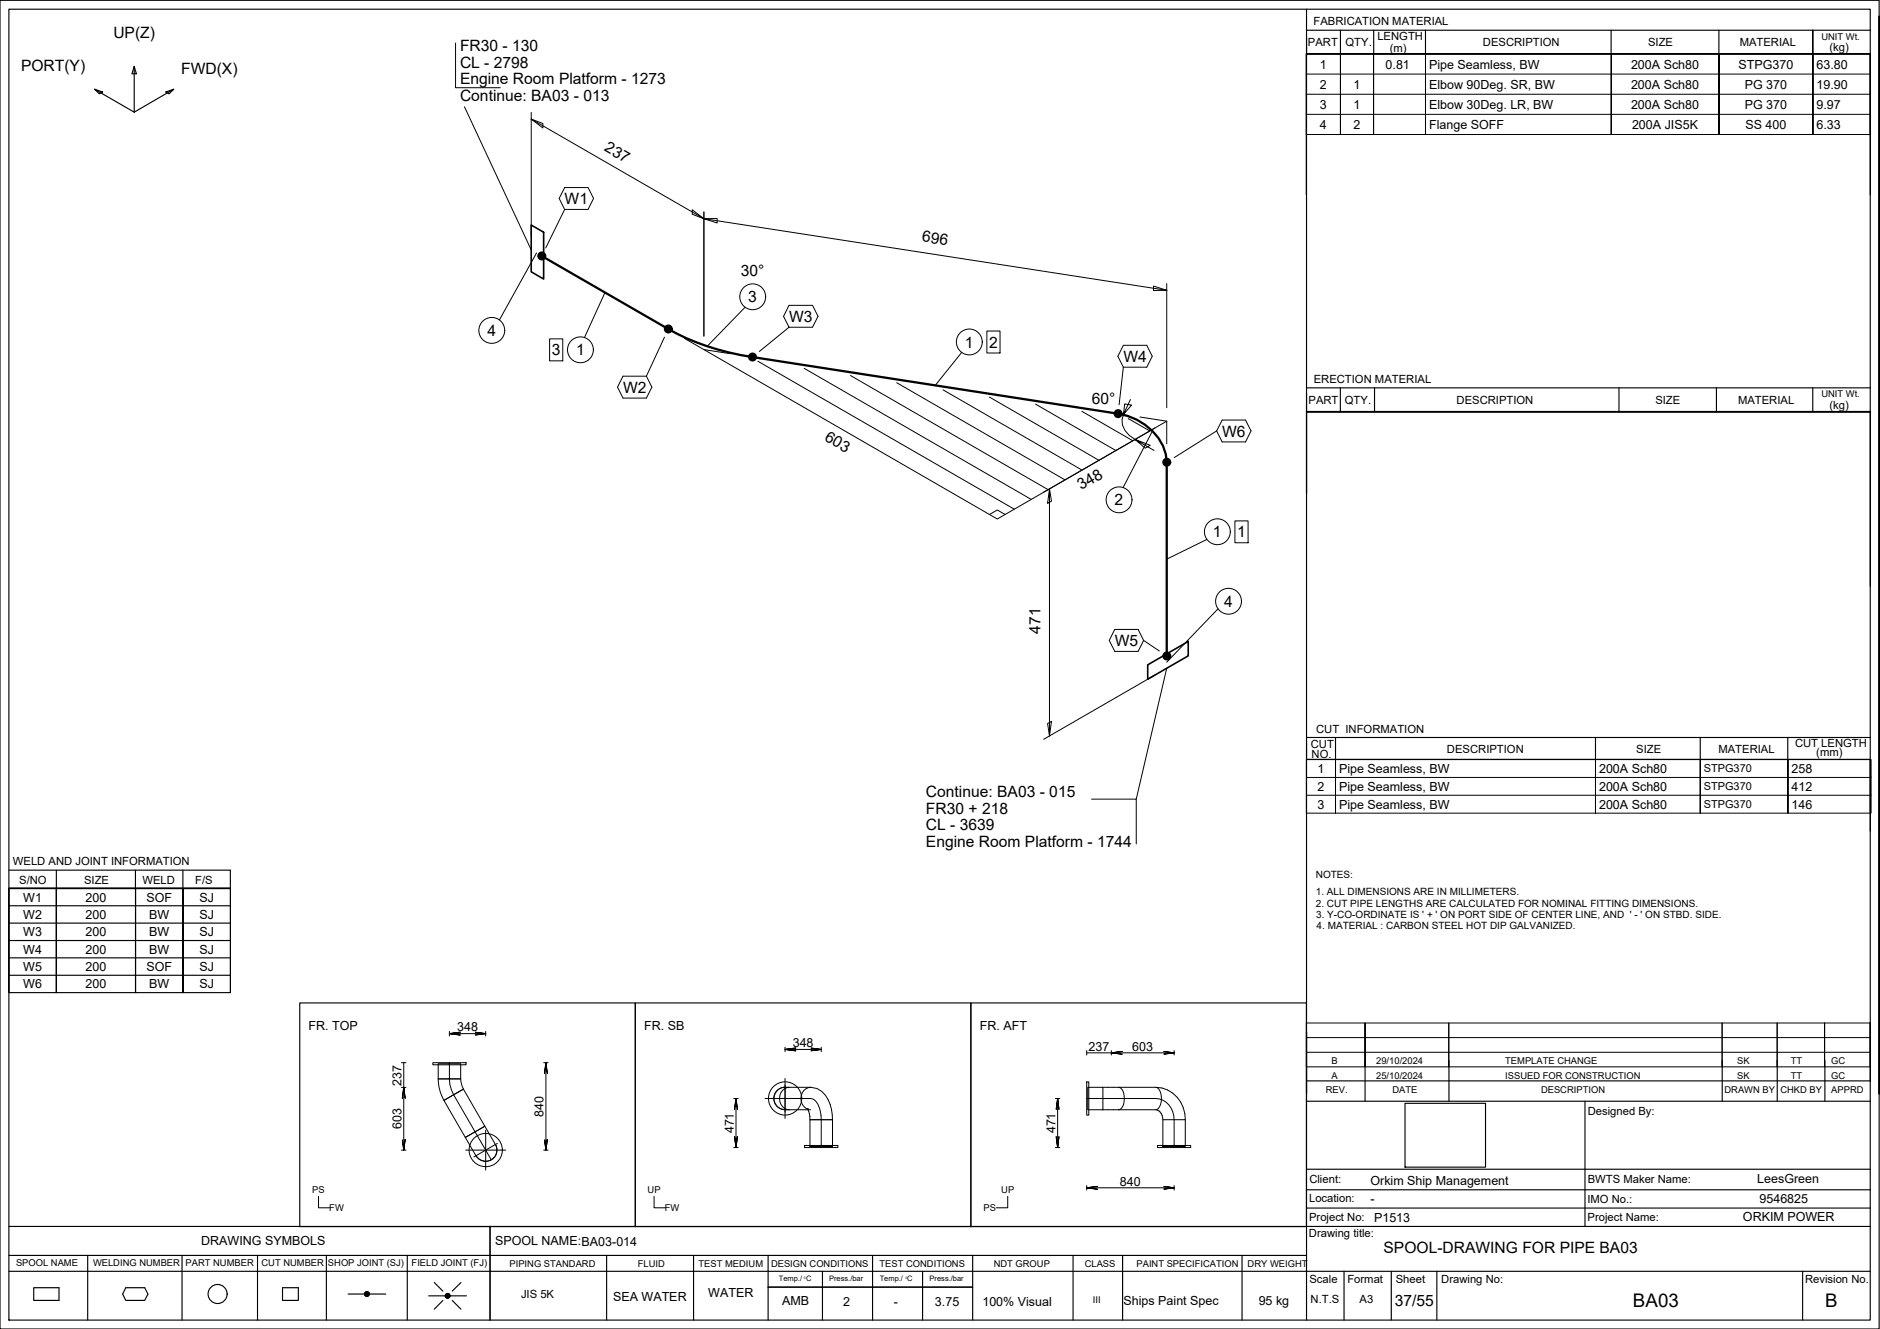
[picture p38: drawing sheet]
<svg xmlns="http://www.w3.org/2000/svg" width="420mm" height="297mm" viewBox="0 0 420 297" stroke-linecap="round" stroke-linejoin="round" font-family="sans-serif">
<defs><g id="words">
<g font-size="4.2">
<text x="365" y="292.1">BA03</text>
<text x="407.9" y="292.1">B</text>
</g>
<g font-size="3.5">
<text x="25.3" y="8.5">UP(Z)</text>
<text x="102.8" y="11.4">FR30 - 130</text>
<text x="4.7" y="15.8">PORT(Y)</text>
<text x="40.5" y="16.6">FWD(X)</text>
<text x="102.8" y="15.1">CL - 2798</text>
<text x="102.8" y="18.9">Engine Room Platform - 1273</text>
<text x="102.8" y="22.6">Continue: BA03 - 013</text>
<text x="134.9" y="33.6" transform="rotate(30 134.9 33.6)">237</text>
<text x="126.2" y="45.6">W1</text>
<text x="206" y="53.9" transform="rotate(9 206 53.9)">696</text>
<text x="165.6" y="61.6">30°</text>
<text x="167.2" y="67.6">3</text>
<text x="176.3" y="72">W3</text>
<text x="108.9" y="75.1">4</text>
<text x="215.6" y="77.7">1</text>
<text x="221.1" y="77.7">2</text>
<text x="123.3" y="79.4">3</text>
<text x="128.8" y="79.4">1</text>
<text x="251.1" y="80.9">W4</text>
<text x="139.2" y="87.8">W2</text>
<text x="244" y="90.3">60°</text>
<text x="184.1" y="98.3" transform="rotate(30 184.1 98.3)">603</text>
<text x="273.1" y="97.6">W6</text>
<text x="241.7" y="109.6" transform="rotate(-30 241.7 109.6)">348</text>
<text x="249.1" y="113">2</text>
<text x="271.1" y="120.1">1</text>
<text x="276.5" y="120.1">1</text>
<text x="273.6" y="135.6">4</text>
<text x="232.6" y="141.7" transform="rotate(-90 232.6 141.7)">471</text>
<text x="249.1" y="144.4">W5</text>
<text x="206.9" y="178.1">Continue: BA03 - 015</text>
<text x="206.9" y="181.9">FR30 + 218</text>
<text x="206.9" y="185.6">CL - 3639</text>
<text x="206.9" y="189.4">Engine Room Platform - 1744</text>
<text x="309.2" y="280.1">SPOOL-DRAWING FOR PIPE BA03</text>
<text x="311.7" y="291.8">37/55</text>
</g>
<g font-size="2.8">
<text x="295" y="15.3">1</text>
<text x="309.7" y="15.3">0.81</text>
<text x="319.4" y="15.3">Pipe Seamless, BW</text>
<text x="364.5" y="15.3">200A Sch80</text>
<text x="388.5" y="15.3">STPG370</text>
<text x="406" y="15.3">63.80</text>
<text x="295" y="19.8">2</text>
<text x="302.5" y="19.8">1</text>
<text x="319.4" y="19.8">Elbow 90Deg. SR, BW</text>
<text x="364.5" y="19.8">200A Sch80</text>
<text x="389.9" y="19.8">PG 370</text>
<text x="406" y="19.8">19.90</text>
<text x="295" y="24.3">3</text>
<text x="295" y="28.8">4</text>
<text x="302.5" y="24.3">1</text>
<text x="302.5" y="28.8">2</text>
<text x="319.4" y="24.3">Elbow 30Deg. LR, BW</text>
<text x="319.4" y="28.8">Flange SOFF</text>
<text x="364.5" y="24.3">200A Sch80</text>
<text x="364.7" y="28.8">200A JIS5K</text>
<text x="389.9" y="24.3">PG 370</text>
<text x="390.1" y="28.8">SS 400</text>
<text x="406" y="24.3">9.97</text>
<text x="406" y="28.8">6.33</text>
<text x="294.4" y="172.7">1</text>
<text x="299.3" y="172.7">Pipe Seamless, BW</text>
<text x="357.4" y="172.7">200A Sch80</text>
<text x="400.4" y="172.7">258</text>
<text x="294.4" y="176.7">2</text>
<text x="299.3" y="176.7">Pipe Seamless, BW</text>
<text x="357.4" y="176.7">200A Sch80</text>
<text x="400.4" y="176.7">412</text>
<text x="294.4" y="180.7">3</text>
<text x="299.3" y="180.7">Pipe Seamless, BW</text>
<text x="357.4" y="180.7">200A Sch80</text>
<text x="400.4" y="180.7">146</text>
<text x="5.2" y="201.5">W1</text>
<text x="19.1" y="201.5">200</text>
<text x="32.7" y="201.5">SOF</text>
<text x="44.6" y="201.5">SJ</text>
<text x="5.2" y="205.4">W2</text>
<text x="5.2" y="209.3">W3</text>
<text x="19.1" y="205.4">200</text>
<text x="19.1" y="209.3">200</text>
<text x="33.3" y="205.4">BW</text>
<text x="33.3" y="209.3">BW</text>
<text x="44.6" y="205.4">SJ</text>
<text x="44.6" y="209.3">SJ</text>
<text x="5.2" y="213.2">W4</text>
<text x="19.1" y="213.2">200</text>
<text x="33.3" y="213.2">BW</text>
<text x="44.6" y="213.2">SJ</text>
<text x="5.2" y="217">W5</text>
<text x="5.2" y="220.9">W6</text>
<text x="19.1" y="217">200</text>
<text x="19.1" y="220.9">200</text>
<text x="32.7" y="217">SOF</text>
<text x="33.3" y="220.9">BW</text>
<text x="44.6" y="217">SJ</text>
<text x="44.6" y="220.9">SJ</text>
<text x="69" y="230.2">FR. TOP</text>
<text x="102.2" y="230.5">348</text>
<text x="144" y="230.2">FR. SB</text>
<text x="219" y="230.2">FR. AFT</text>
<text x="177.2" y="234.1">348</text>
<text x="243.3" y="234.8">237</text>
<text x="253" y="234.8">603</text>
<text x="89.7" y="242.6" transform="rotate(-90 89.7 242.6)">237</text>
<text x="121.5" y="249.6" transform="rotate(-90 121.5 249.6)">840</text>
<text x="89.7" y="252.4" transform="rotate(-90 89.7 252.4)">603</text>
<text x="164" y="253.3" transform="rotate(-90 164 253.3)">471</text>
<text x="235.9" y="253.3" transform="rotate(-90 235.9 253.3)">471</text>
<text x="250.3" y="265">840</text>
<text x="306.3" y="265">Orkim Ship Management</text>
<text x="306.3" y="268.8">-</text>
<text x="392.7" y="264.4">LeesGreen</text>
<text x="393.2" y="268.9">9546825</text>
<text x="307.1" y="273.1">P1513</text>
<text x="389.5" y="273">ORKIM POWER</text>
<text x="45" y="278.2">DRAWING SYMBOLS</text>
<text x="110.6" y="278.3">SPOOL NAME:BA03-014</text>
<text x="137" y="290.8">SEA WATER</text>
<text x="158.3" y="290">WATER</text>
<text x="174.8" y="291.7">AMB</text>
<text x="188.5" y="291.9">2</text>
<text x="199.7" y="291.9">-</text>
<text x="209" y="291.8">3.75</text>
<text x="219.6" y="291.9">100% Visual</text>
<text x="251.1" y="291.7">Ships Paint Spec</text>
<text x="281.3" y="291.7">95 kg</text>
</g>
<g font-size="2.5">
<text x="293.6" y="5.7">FABRICATION MATERIAL</text>
<text x="292.3" y="10.3">PART</text>
<text x="300.7" y="10.3">QTY.</text>
<text x="307.8" y="8.9">LENGTH</text>
<text x="310.6" y="11.5">(m)</text>
<text x="331.4" y="10.3">DESCRIPTION</text>
<text x="368.3" y="10.3">SIZE</text>
<text x="388.8" y="10.3">MATERIAL</text>
<text x="408.9" y="11.4">(kg)</text>
<text x="293.6" y="85.7">ERECTION MATERIAL</text>
<text x="292.4" y="90.2">PART</text>
<text x="300.6" y="90.2">QTY.</text>
<text x="325.5" y="90.2">DESCRIPTION</text>
<text x="370" y="90.2">SIZE</text>
<text x="388.4" y="90.2">MATERIAL</text>
<text x="408.9" y="91.3">(kg)</text>
<text x="292.9" y="167.2">CUT</text>
<text x="294.1" y="163.9">CUT INFORMATION</text>
<text x="401.2" y="167">CUT LENGTH</text>
<text x="293.1" y="169.4">NO.</text>
<text x="323.4" y="168.3">DESCRIPTION</text>
<text x="365.7" y="168.3">SIZE</text>
<text x="384" y="168.3">MATERIAL</text>
<text x="405.9" y="169">(mm)</text>
<text x="2.9" y="193.4">WELD AND JOINT INFORMATION</text>
<text x="4.3" y="197.5">S/NO</text>
<text x="18.8" y="197.5">SIZE</text>
<text x="31.9" y="197.5">WELD</text>
<text x="43.6" y="197.5">F/S</text>
<text x="354.9" y="249.2">Designed By:</text>
<text x="292.6" y="268.6">Location:</text>
<text x="292.6" y="264.5">Client:</text>
<text x="354.8" y="268.9">IMO No.:</text>
<text x="354.9" y="264.3">BWTS Maker Name:</text>
<text x="292.6" y="272.8">Project No:</text>
<text x="354.8" y="272.8">Project Name:</text>
<text x="292.5" y="276.4">Drawing title:</text>
<text x="292.7" y="286.7">Scale</text>
<text x="301.1" y="286.7">Format</text>
<text x="311.9" y="286.7">Sheet</text>
<text x="322.1" y="286.7">Drawing No:</text>
<text x="403.4" y="286.7">Revision No.</text>
<text x="116.4" y="290.2">JIS 5K</text>
<text x="292.9" y="291.3">N.T.S</text>
<text x="303.9" y="291.3">A3</text>
</g>
<g font-size="2.4">
<text x="380.8" y="172.6">STPG370</text>
<text x="380.8" y="176.6">STPG370</text>
<text x="380.8" y="180.6">STPG370</text>
</g>
<g font-size="2.2">
<text x="294.1" y="196.3">NOTES:</text>
<text x="294.1" y="200">1. ALL DIMENSIONS ARE IN MILLIMETERS.</text>
<text x="294.1" y="202.7">2. CUT PIPE LENGTHS ARE CALCULATED FOR NOMINAL FITTING DIMENSIONS.</text>
<text x="294.2" y="205.1">3. Y-CO-ORDINATE IS ' + ' ON PORT SIDE OF CENTER LINE, AND ' - ' ON STBD. SIDE.</text>
<text x="294.3" y="207.7">4. MATERIAL : CARBON STEEL HOT DIP GALVANIZED.</text>
</g>
<g font-size="2.1">
<text x="407.1" y="8.9">UNIT Wt.</text>
<text x="407.1" y="88.8">UNIT Wt.</text>
<text x="297.6" y="237.8">B</text>
<text x="307.6" y="237.8">29/10/2024</text>
<text x="336.4" y="237.8">TEMPLATE CHANGE</text>
<text x="388.3" y="237.8">SK</text>
<text x="400.2" y="237.8">TT</text>
<text x="409.3" y="237.8">GC</text>
<text x="296.3" y="244.4">REV.</text>
<text x="297.6" y="241.2">A</text>
<text x="307.6" y="241.2">25/10/2024</text>
<text x="311.2" y="244.4">DATE</text>
<text x="336.4" y="241.2">ISSUED FOR CONSTRUCTION</text>
<text x="344.4" y="244.4">DESCRIPTION</text>
<text x="385.4" y="244.4">DRAWN BY</text>
<text x="388.3" y="241.2">SK</text>
<text x="397.9" y="244.4">CHKD BY</text>
<text x="400.2" y="241.2">TT</text>
<text x="409.3" y="244.4">APPRD</text>
<text x="409.3" y="241.2">GC</text>
<text x="69.8" y="266.7">PS</text>
<text x="144.7" y="266.7">UP</text>
<text x="223.8" y="266.7">UP</text>
<text x="73.6" y="270.7">FW</text>
<text x="148.6" y="270.7">FW</text>
<text x="219.8" y="270.7">PS</text>
<text x="3.6" y="283">SPOOL NAME</text>
<text x="20.8" y="282.9">WELDING NUMBER</text>
<text x="41.5" y="282.9">PART NUMBER</text>
<text x="58.4" y="282.9">CUT NUMBER</text>
<text x="73.3" y="282.9">SHOP JOINT (SJ)</text>
<text x="92" y="283">FIELD JOINT (FJ)</text>
<text x="113.9" y="283.1">PIPING STANDARD</text>
<text x="142.6" y="283.1">FLUID</text>
<text x="156.1" y="283.1">TEST MEDIUM</text>
<text x="172.3" y="283.1">DESIGN CONDITIONS</text>
<text x="196.6" y="283.1">TEST CONDITIONS</text>
<text x="222.1" y="283.1">NDT GROUP</text>
<text x="242.4" y="283.1">CLASS</text>
<text x="254" y="283.1">PAINT SPECIFICATION</text>
<text x="278.8" y="283.1">DRY WEIGHT</text>
<text x="244.2" y="291.3">III</text>
</g>
<g font-size="1.7">
<text x="174.1" y="286.4">Temp./ C</text>
<text x="185.3" y="286.4">Press./bar</text>
<text x="196.6" y="286.4">Temp./ C</text>
<text x="207.8" y="286.4">Press./bar</text>
</g>
<g font-size=".7">
<text x="179.7" y="285.8">0</text>
<text x="202.4" y="285.8">0</text>
</g>
</g></defs>
<g fill="none" stroke="#000" stroke-width=".22">
<path d="M101.8 9.6v10h10M292 12.1h126v18h-126zM292 16.6h126M292 12.1v18M299.6 12.1v18v-18M307 12.1v18v-18M318.6 12.1v18v-18M360.1 12.1v18v-18M384.2 12.1v18v-18M405.2 12.1v18v-18M418 12.1v18M103.8 23.9l14.9 32"/>
<path d="M118.7 26.6l2.6 1v1zM118.7 26.6l38.6 22.3M118.7 25.1v27.8M292 25.6h126M292 21.1h126M119.9 56.5l-8.3 15M126.2 41.9h5.2l1.3 2.5-1.3 2.4h-5.2l-1.2-2.4zM126.2 46.8l-4.2 8.6M154.7 46.9l2.6 2-2.6-1zM157.3 48.9l3-.1v1zM157.3 47.4v27.7M157.3 48.9l103.5 16"/>
<path d="M122.8 75.7h3v5h-3zM135.2 65.4l-4.6 10M148.5 75.4l-4 8.7M152.9 75.6l4.4 2.5M157.3 78.1l65.6 37.9 37.9-21.9M157.3 78.1l6 1M166.5 68.7l-8.4 8.7M176.3 68.2h5.3l1.2 2.5-1.2 2.4h-5.3l-1.2-2.4zM176.3 73.1l-6.6 5.5M214.9 78.8l-5.9 7.3M220.6 74h2.9v4.9h-2.9zM251.1 77.2h5.2l1.2 2.4-1.2 2.5h-5.2l-1.3-2.5z"/>
<path d="M257.8 63.9l3 1h-3zM260.8 63.4v27.7M139.2 84.1h5.3l1.2 2.4-1.2 2.5h-5.3l-1.2-2.5zM169.4 80.7l57.3 33.1M179.7 82.3l50.8 29.3M190.1 83.9l44.1 25.5M200.4 85.5l37.6 21.8M210.8 87.1l31 18M221.1 88.7l24.5 14.2M231.4 90.3l18 10.4M241.8 91.9l11.4 6.6M251.1 82.1l-1 8.4"/>
<path d="M252.1 93.5l4.9 2.8M252.6 89.3l-1.5 3.3 1.8-2.1-1.5-.2-.3 2.3a3.9 3.9 0 0 0 1.2 4.7l1.4 .9 3.4 1.3-1.2 .7-2.2-2 4.2 2.5M254.8 93.2l6 .9M257.6 96.3l-6.6 12.7M258.1 95.6l-24.8 14.4M260.8 94.1v5.1M271.9 96.3l-9.5 6M273.1 93.9h5.3l1.2 2.4-1.2 2.5h-5.3l-1.2-2.5zM418.1 92.1h-126.1h126.1M221.1 115l1.8-1 1.7 1M234.5 109.2l.5 2.8-.9 .5zM234.5 109.2v55.3"/>
<path d="M276 116.4h2.9v4.9h-2.9zM269.7 120.6l-8.9 4.4M272.2 136.1l-11.4 11.9M249.1 140.7h5.3l1.2 2.4-1.2 2.5h-5.3l-1.2-2.5zM255.6 143.1l3.5 2.4M258.1 150.9l-24.8 14.3M260.8 149.4l-6.9 29.2M234.1 161.7l.9-.5-.5 3.3zM243.9 178.6h10v10M292 169.8h126.2v11.9h-126.2zM292 169.8v11.9M292 177.7h126.2"/>
<path d="M292 173.8h126.2M298.5 169.8v11.9v-11.9M356.6 169.8v11.9v-11.9M380 169.8v11.9v-11.9M399.6 169.8v11.9v-11.9M418 169.8v11.9M89.7 237.5h1M90.2 237.5v19.6M96.7 237.5h7.5v.5h-7.5zM97.9 237.8h5.1v3.3h-5.1zM100.4 237.5v3.6l.1 1.3 .4 1.2 .5 1.1 8.4 14.5M100.4 231l2.4-.3-2.4 .3 2.4 .3-2.4-.3h8.1"/>
<path d="M100.4 230.5v1M106.1 230.7l2.4 .3-2.4 .3 2.4-.3zM108.5 230.5v1M121.5 237.5h1M122 237.5l-.3 2.4 .3-2.4 .3 2.4zM122 237.5v19.6l.3-2.4-.3 2.4-.3-2.4 .3 2.4M175.5 234.6l2.3-.4-2.3 .4 2.3 .3-2.3-.3h8M175.5 234.1v1M181.1 234.2l2.4 .4-2.4 .3 2.4-.3zM183.5 234.1v1M242.9 235.3h19.5M242.9 234.8v1"/>
<path d="M248.4 235.3l2.4 .3-2.4-.3 2.4-.3zM248.4 234.8v1M260 235l2.4 .3-2.4 .3 2.4-.3zM262.4 234.8v1M292 228.6h126v9.8h-126zM292 228.6v9.8M292 235.2h126M292 231.9h126M305.1 228.6v9.8v-9.8M323.8 228.6v9.8M384.9 228.6v9.8M397.2 228.6v9.8"/>
<path d="M407.8 228.6v9.8v-9.8M418 228.6v9.8M89.7 257.1h1M89.7 243h1M89.9 254.7l.3 2.4 .4-2.4-.4 2.4zM90.2 243l-.3 2.5 .3-2.5 .4 2.5zM97.9 241.1h5.1l.1 1 .5 1.3-4.4 2.5-1-2.6zM99.2 245.9l4.4-2.5 4.8 8.3-4.4 2.5zM104.1 257.1h8.9M106.4 258.3a2.51 2.51 0 0 0 3.6 .8 2.51 2.51 0 0 0 .5-3.6l-2.1-3.8-4.4 2.5 2.4 4.1M108.5 252.6v8.9M111.1 255.6l-5.2 3"/>
<path d="M121.5 257.1h1M164 245.5h1M164 256.5h1M164.5 245.5l-.3 2.4 .3-2.4 .3 2.4zM164.5 245.5v11l.3-2.4-.3 2.4-.3-2.4 .3 2.4M171 245.5h10.2a3.1 3.1 0 0 1 2.1 2.9l.2 1.9v6.2M172.9 245.5h3.5M175.5 241.1v8.9M175.5 243h5.7M175.5 243a2.51 2.51 0 0 0-2.5 2.5 2.51 2.51 0 0 0 2.5 2.5h5.7M176.4 243a2.54 2.54 0 0 0-2.2 2.5 2.54 2.54 0 0 0 2.2 2.5M179.8 256h7.5v.5h-7.5z"/>
<path d="M180.5 247.8h.1M181 250.3h5.1v6h-5.1zM181.2 243a4.8 4.8 0 0 1 4.3 3.8 7.8 7.8 0 0 1 .5 3.5h-5l-.1-1.4-.4-1.1M181.2 243a2.56 2.56 0 0 0-2.2 2.2 2.56 2.56 0 0 0 1.5 2.7M235.9 245.5h1M235.9 256.5h1M236.4 245.5l.3 2.4-.3-2.4-.3 2.4 .3-2.4v11l.3-2.4-.3 2.4-.3-2.4 .3 2.4M242.9 241.8h.4v7.4h-.4zM242.9 245.5h.4M243.1 245.5h15.2a4.5 4.5 0 0 1 4.1 4.8v6.2M243.1 243h3.4v5h-3.4zM246.5 243h3.5"/>
<path d="M246.5 248h3.5M250 243a2.19 2.19 0 0 1 1.3 2.5 2.25 2.25 0 0 1-1.3 2.5M250 243h8.3a2.23 2.23 0 0 1 1.3 2.5 2.29 2.29 0 0 1-1.3 2.5h-8.3M258.3 248a2.01 2.01 0 0 1 1.6 2.3M258.3 243a6.9 6.9 0 0 1 6.6 7.3M258.7 256h7.4v.5h-7.4zM259.9 250.3h5v6h-5zM71.2 267.4v2.5h2.6M146.2 267.4v2.5h2.6M225.2 267.4v2.5h-2.5M242.9 265.5l2.4 .3-2.4-.3 2.4-.3zM242.9 265v1"/>
<path d="M242.9 265.5h19.5M260 265.2l2.4 .3-2.4 .3 2.4-.3zM262.4 265v1"/>
<circle cx="109.9" cy="73.8" r="2.89"/>
<circle cx="129.7" cy="78.2" r="2.89"/>
<circle cx="168.2" cy="66.3" r="2.89"/>
<circle cx="216.6" cy="76.4" r="2.89"/>
<circle cx="250.1" cy="111.7" r="2.89"/>
<circle cx="272.1" cy="118.8" r="2.89"/>
<circle cx="274.6" cy="134.4" r="2.89"/>
<circle cx="108.6" cy="257" r="3.7"/>
<circle cx="175.5" cy="245.5" r="3.7"/>
</g>
<g fill="none" stroke="#000" stroke-width=".25">
<path d="M0 .1h420v296.9h-420zM2 2.1h416v292.9h-416zM21.1 19.9l1.8 .7-.7 .4zM21.1 19.9l8.9 5.2M30 14.8l.5 1.7h-1zM30 14.8v10.3M38.8 19.9l-8.8 5.2M292 2.1v292.9M292 6.8h126M299.6 6.8v5.3M307 6.8v5.3M318.6 6.8v5.3"/>
<path d="M360.1 6.8v5.3M384.2 6.8v5.3M405.1 6.8v5.3v-5.3M418 12.1h-126v31.5v-31.5h126v31.5M420 3.6v240.9v-240.9M37.1 20.6l1.7-.7-1 1.1zM292 92v18.3v-18.3h126zM292 86.7h126M299.6 86.7v5.3M307.2 86.7v5.3M361.8 86.7v5.3M383.6 86.7v5.3"/>
<path d="M405.1 86.7v5.2M418 92.1v38.9M292 169.7l126 .1v15.9M292 164.8h126M298.5 164.8v4.9M356.6 164.8v4.9M380 164.8v4.9M399.5 164.8v4.9M2 198.6h49.5v23.3h-49.5zM2 198.6v23.3M2 194.5h49.5v4.1h-49.5M12.6 198.6v23.3v-23.3"/>
<path d="M12.6 194.5v4.1M30.3 194.5v4.1M30.3 198.6v23.3v-23.3M40.9 194.5v4.1M40.9 198.6v23.3v-23.3M51.5 198.6h-49.5h49.5M51.5 198.6v23.3M2 218h49.5M2 214.1h49.5M2 210.2h49.5M2 206.3h49.5M2 202.4h49.5"/>
<path d="M67 224.2h75v50h-75zM142 224.2h75v50h-75zM217 224.2h75v50h-75zM292 230.6v13.9v-13.9M305.1 237v9.1M323.8 237v9.1M384.9 237v9.1M397.2 237v9.1M407.8 237v9.1M418 228.5v13.1M292 246.1h126M292 241.6h126"/>
<path d="M314 246.6h18v14.3h-18zM354.2 246.1v28M2 274.1h416M109.5 274.1v20.9M292 261.3h126M292 270h126M292 265.9h126M2 284.1h416M2 280.6h290M7.5 287.8h5.7v2.8h-5.7zM19.6 280.6v14.4M28.1 287.8h4.2l.8 1.4-.8 1.4h-4.2l-.7-1.4z"/>
<path d="M40.7 280.6v14.4M57.6 280.6v14.4M63.1 287.8h3.6v2.8h-3.6zM72.9 280.6v14.4M77.8 289.2h3.7M81.7 288.8l-.1 .2M81.9 288.7l-.4 .4M82 288.7l-.5 .6M82.1 288.7l-.6 .7M82.2 288.8l-.7 .6M82.3 288.8l-.7 .7M82.3 288.8l-.7 .8"/>
<path d="M82.4 288.9l-.7 .7M82.4 289l-.7 .7M82.5 289l-.7 .7M82.5 289.5l-.3 .2M82.5 289.1l-.6 .6M82.5 289.2l-.5 .5M82.5 289.3l-.4 .4M82.5 289.2h3.7M91 280.6v14.4M95.8 289.6h3.7M97 286.6l2 2M99 290.7l-2 1.9"/>
<path d="M99.9 289.1l-.3 .3M100 289.1l-.5 .5M100.1 289.1l-.6 .6M100.2 289.1l-.7 .7M100.2 289.2l-.6 .6M100.3 289.2l-.7 .7M100.4 289.2l-.7 .8M100.4 289.3l-.7 .7M100.5 289.4l-.7 .7M100.5 289.9l-.1 .1M100.5 289.5l-.6 .6M100.5 289.7l-.4 .4"/>
<path d="M100.6 289.6h3.6M100.6 289.6l-.6 .5M101.1 290.7l1.9 1.9M103 286.6l-1.9 2M135.6 280.6v14.4M155 280.6v14.4M171.7 287.7h45.7M171.7 280.6v14.4M183.8 284.1v10.9M195 280.6v14.4M206.2 284.1v10.9M217.4 280.6v14.4"/>
<path d="M239.8 280.6v14.4M250.9 280.7v14.3M277.6 280.6v14.4M300.4 284.1v10.9M310.9 284.1v10.9M321.1 284.1v10.9M402.9 284.1v10.9"/>
<circle cx="48.6" cy="289.2" r="2.13"/>
<circle cx="82" cy="289.2" r=".54"/>
<circle cx="100" cy="289.6" r=".54"/>
</g>
<path d="M118.7 50.3l2.8 1.6v10.5l-2.8-1.6zM256.5 148.6l9.1-5.2v3.2l-9.1 5.2z" fill="none" stroke="#000" stroke-width=".36"/>
<g fill="none" stroke="#000" stroke-width=".51">
<path d="M121.1 57.2l28.3 16.3a54.6 54.6 0 0 0 18.8 6.3l81.7 12.7a13 13 0 0 1 10.6 9l.3 1.8v43.3"/>
<circle cx="121.1" cy="57.2" r=".75"/>
<circle cx="121.1" cy="57.2" r=".37"/>
<circle cx="149.4" cy="73.5" r=".75"/>
<circle cx="149.4" cy="73.5" r=".37"/>
<circle cx="168.2" cy="79.8" r=".75"/>
<circle cx="168.2" cy="79.8" r=".37"/>
<circle cx="249.9" cy="92.5" r=".75"/>
<circle cx="249.9" cy="92.5" r=".37"/>
<circle cx="260.8" cy="103.3" r=".75"/>
<circle cx="260.8" cy="103.3" r=".37"/>
<circle cx="260.8" cy="146.6" r=".75"/>
<circle cx="260.8" cy="146.6" r=".37"/>
</g>
<path d="M165.4 58.3v4.3M106.8 70.8v6.1M122.6 75.6v5.2M126.6 75.1v6.2M165.1 63.3v6.1M213.5 73.3v6.2M220.4 73.8v5.3M247 108.6v6.2M269 115.8v6.2M275.8 116.2v5.3M271.5 131.3v6.2" fill="none" stroke="#fff" stroke-width=".22"/>
<g fill="#fff" stroke="#fff" stroke-width=".22">
<path d="M113 70.8l-6.2 6.1h6.2zM106.8 70.8h6.2l-6.2 6.1z"/>
<path d="M132.8 75.1l-6.2 6.2h6.2zM126.6 75.1h6.2l-6.2 6.2z"/>
<path d="M171.3 63.3l-6.2 6.1h6.2zM165.1 63.3h6.2l-6.2 6.1z"/>
<path d="M219.7 73.3l-6.2 6.2h6.2zM213.5 73.3h6.2l-6.2 6.2z"/>
<path d="M253.2 108.6l-6.2 6.2h6.2zM247 108.6h6.2l-6.2 6.2z"/>
<path d="M275.1 115.8l-6.1 6.2h6.1zM269 115.8h6.1l-6.1 6.2z"/>
<path d="M277.6 131.3l-6.1 6.2h6.1zM271.5 131.3h6.1l-6.1 6.2z"/>
<path d="M126 75.6l-3.4 5.2h3.4zM122.6 75.6h3.4l-3.4 5.2z"/>
<path d="M223.7 73.8l-3.3 5.3h3.3zM220.4 73.8h3.3l-3.3 5.3z"/>
<path d="M279.1 116.2l-3.3 5.3h3.3zM275.8 116.2h3.3l-3.3 5.3z"/>
<path d="M165.4 62.6h5.6v-4.3zM165.4 58.3h5.6l-5.6 4.3z"/>
</g>
<use href="#words"/>
</svg>
